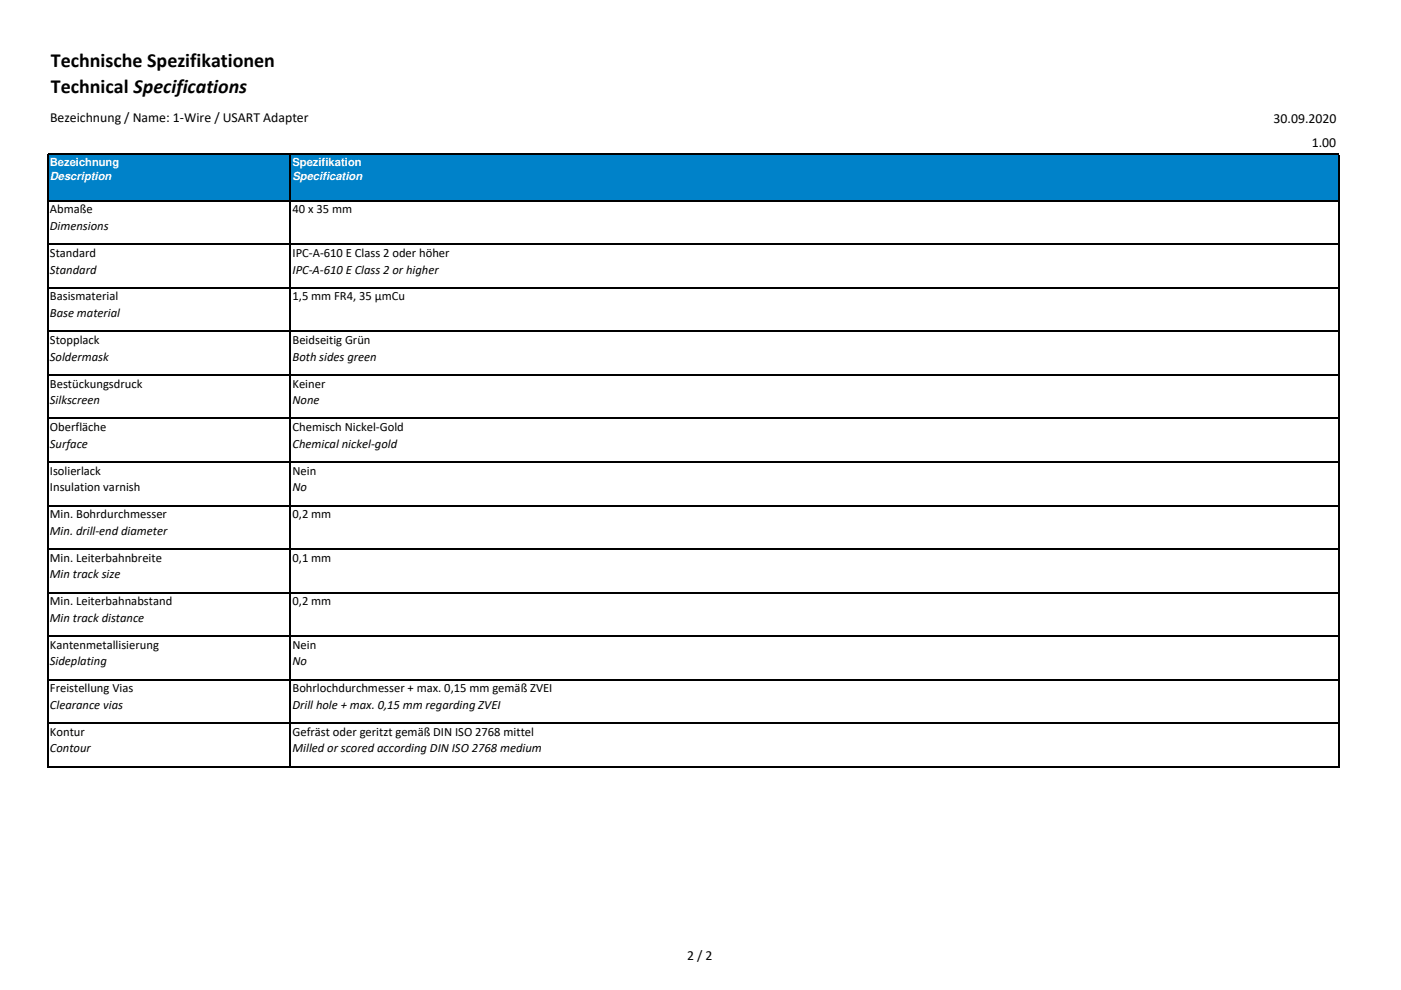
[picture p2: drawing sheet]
<svg xmlns="http://www.w3.org/2000/svg" width="297mm" height="210mm" viewBox="0 0 297 210" stroke-linecap="round" stroke-linejoin="round" font-family="sans-serif">
<defs><g id="words">
<g font-size="4.2">
<text x="10.8" y="14.3">Technische Spezifikationen</text>
<text x="10.8" y="19.7">Technical Specifications</text>
</g>
<g font-size="2.9">
<text x="10.6" y="26">Bezeichnung / Name: 1-Wire / USART Adapter</text>
<text x="270" y="26.1">30.09.2020</text>
<text x="278.1" y="31.2">1.00</text>
<text x="145.7" y="203.6">2 / 2</text>
</g>
<g font-size="2.7">
<text x="10.6" y="45.3">Abmaße</text>
<text x="62" y="45.3">40 x 35 mm</text>
<text x="10.6" y="48.8">Dimensions</text>
<text x="10.6" y="54.5">Standard</text>
<text x="10.6" y="58">Standard</text>
<text x="62" y="54.5">IPC-A-610 E Class 2 oder höher</text>
<text x="62" y="58">IPC-A-610 E Class 2 or higher</text>
<text x="10.6" y="63.7">Basismaterial</text>
<text x="62" y="63.7">1,5 mm FR4, 35 µmCu</text>
<text x="10.6" y="67.2">Base material</text>
<text x="10.6" y="72.9">Stopplack</text>
<text x="10.6" y="76.5">Soldermask</text>
<text x="62" y="72.9">Beidseitig Grün</text>
<text x="62" y="76.5">Both sides green</text>
<text x="10.6" y="82.2">Bestückungsdruck</text>
<text x="62" y="82.2">Keiner</text>
<text x="10.6" y="85.7">Silkscreen</text>
<text x="62" y="85.7">None</text>
<text x="10.6" y="91.4">Oberfläche</text>
<text x="10.6" y="94.9">Surface</text>
<text x="62" y="91.4">Chemisch Nickel-Gold</text>
<text x="62" y="94.9">Chemical nickel-gold</text>
<text x="10.6" y="100.6">Isolierlack</text>
<text x="62" y="100.6">Nein</text>
<text x="10.6" y="104.1">Insulation varnish</text>
<text x="62" y="104.1">No</text>
<text x="10.6" y="109.9">Min. Bohrdurchmesser</text>
<text x="10.6" y="113.4">Min. drill-end diameter</text>
<text x="62" y="109.9">0,2 mm</text>
<text x="10.6" y="119.1">Min. Leiterbahnbreite</text>
<text x="62" y="119.1">0,1 mm</text>
<text x="10.6" y="122.6">Min track size</text>
<text x="10.6" y="128.3">Min. Leiterbahnabstand</text>
<text x="10.6" y="131.8">Min track distance</text>
<text x="62" y="128.3">0,2 mm</text>
<text x="10.6" y="137.5">Kantenmetallisierung</text>
<text x="62" y="137.5">Nein</text>
<text x="10.6" y="141.1">Sideplating</text>
<text x="62" y="141.1">No</text>
<text x="10.6" y="146.8">Freistellung Vias</text>
<text x="62" y="146.8">Bohrlochdurchmesser + max. 0,15 mm gemäß ZVEI</text>
<text x="10.6" y="150.3">Clearance vias</text>
<text x="10.6" y="156">Kontur</text>
<text x="62" y="150.3">Drill hole + max. 0,15 mm regarding ZVEI</text>
<text x="62" y="156">Gefräst oder geritzt gemäß DIN ISO 2768 mittel</text>
<text x="10.6" y="159.5">Contour</text>
<text x="62" y="159.5">Milled or scored according DIN ISO 2768 medium</text>
</g>
<g font-size="2.4" fill="#fff">
<text x="10.6" y="35.1">Bezeichnung</text>
<text x="62" y="35.1">Spezifikation</text>
<text x="10.6" y="38.2">Description</text>
<text x="62" y="38.2">Specification</text>
</g>
</g></defs>
<path d="M10.2 32.7h273.6v9.9h-273.6z" fill="#0082c9"/>
<g fill="none" stroke="#000" stroke-width=".25">
<path d="M10.1 32.6v130.1M10.2 32.7h273.7M61.5 32.9v129.8M283.8 32.9v129.8M10.2 42.6h273.7M10.2 51.8h273.7M10.2 61h273.7M10.2 70.3h273.7M10.2 79.5h273.7M10.2 88.7h273.7M10.2 98h273.7M10.2 107.2h273.7"/>
<path d="M10.2 116.4h273.7M10.2 125.6h273.7M10.2 134.9h273.7M10.2 144.1h273.7M10.2 153.3h273.7M10.2 162.6h273.7"/>
</g>
<use href="#words"/>
</svg>
